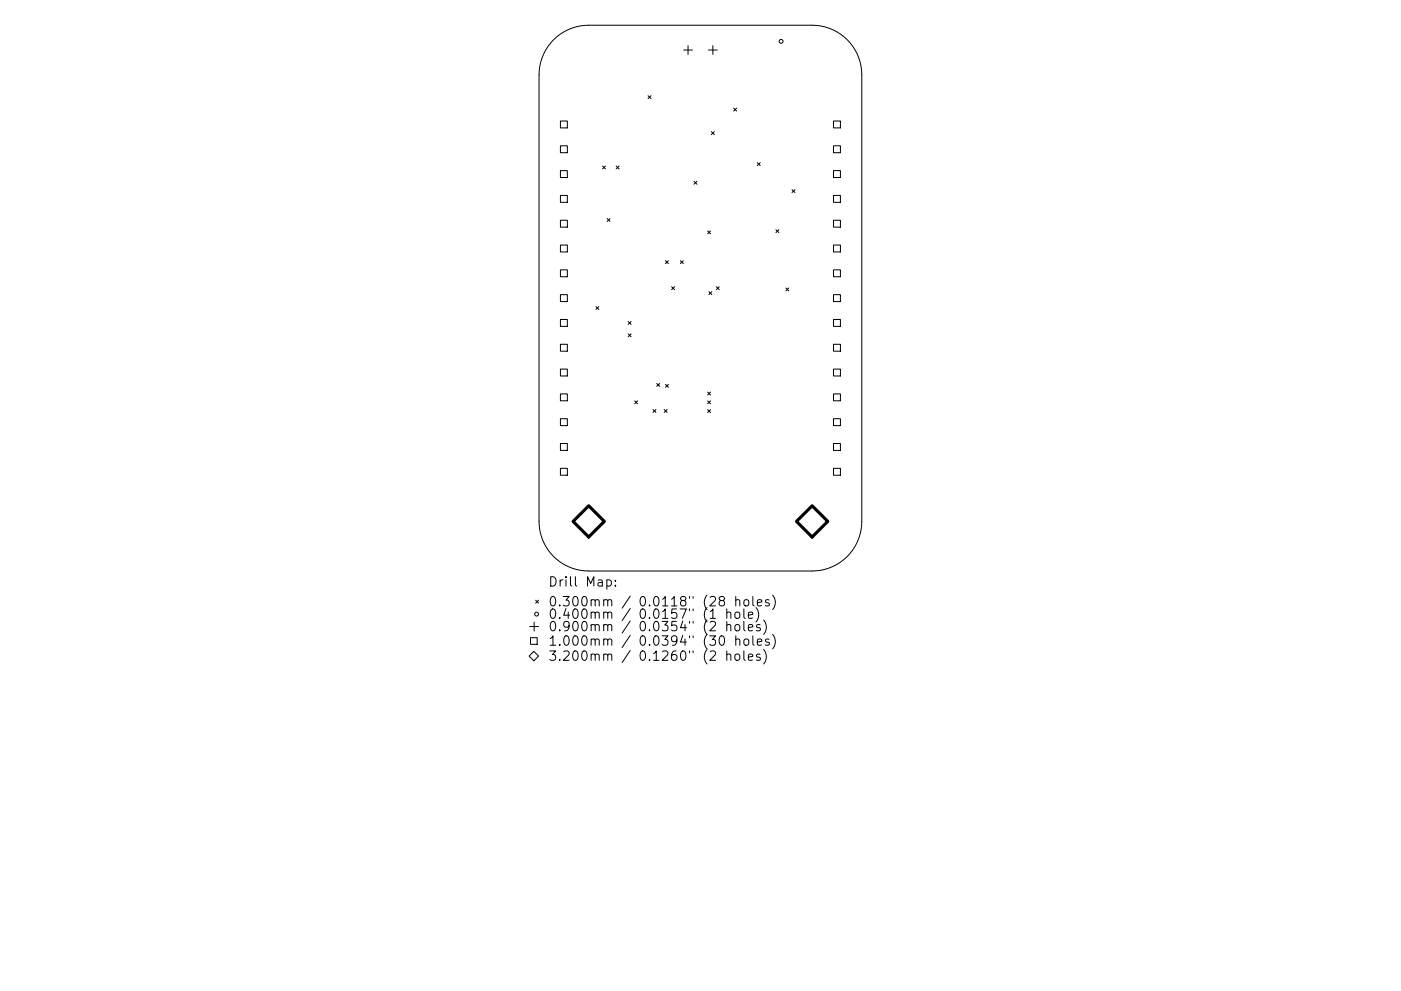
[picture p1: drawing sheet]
<svg xmlns="http://www.w3.org/2000/svg" width="297mm" height="210mm" viewBox="0 0 297 210" stroke-linecap="round" stroke-linejoin="round" font-family="sans-serif">
<defs><g id="words">
<g font-size="2.8">
<text x="116.2" y="124.5">Drill Map:</text>
<text x="116.2" y="128.7">0.300mm / 0.0118&quot; (28 holes)</text>
<text x="116.2" y="131.3">0.400mm / 0.0157&quot; (1 hole)</text>
<text x="116.2" y="133.9">0.900mm / 0.0354&quot; (2 holes)</text>
<text x="116.2" y="137">1.000mm / 0.0394&quot; (30 holes)</text>
<text x="116.2" y="140.2">3.200mm / 0.1260&quot; (2 holes)</text>
</g>
</g></defs>
<g fill="none" stroke="#000" stroke-width=".21">
<path d="M117.4 8.4a10.5 10.5 0 0 1 7.4-3h47.4a10.5 10.5 0 0 1 10.5 10.5v94.7a10.5 10.5 0 0 1-10.5 10.5h-47.4a10.5 10.5 0 0 1-10.5-10.5v-94.7a10.5 10.5 0 0 1 3.1-7.5zM144.9 10.6h1.9M145.9 9.7v1.8M150.2 10.6h1.9M151.1 9.7v1.8M118.8 25.7h1.5v1.4h-1.5zM118.8 30.9h1.5v1.5h-1.5zM118.8 36.2h1.5v1.5h-1.5zM127.7 35.2l.7 .6M128.4 35.2l-.7 .6M130.6 35.2l.7 .6M131.3 35.2l-.7 .6"/>
<path d="M137.4 20.3l.6 .6M138 20.3l-.6 .6M147.1 38.5l.7 .6M147.8 38.5l-.7 .6M150.8 27.9l.6 .7M151.4 27.9l-.6 .7M155.6 22.9l.6 .7M156.2 22.9l-.6 .7M160.6 34.5l.6 .6M161.2 34.5l-.6 .6M176.7 25.7h1.5v1.4h-1.5zM176.7 30.9h1.5v1.5h-1.5z"/>
<path d="M176.7 36.2h1.5v1.5h-1.5zM118.8 41.5h1.5v1.4h-1.5zM118.8 46.7h1.5v1.5h-1.5zM118.8 52h1.5v1.5h-1.5zM118.8 57.3h1.5v1.4h-1.5zM128.7 46.4l.6 .6M129.3 46.4l-.6 .6M141.1 55.3l.6 .6M141.7 55.3l-.6 .6M144.2 55.3l.7 .6M144.9 55.3l-.7 .6M150 49l.7 .6"/>
<path d="M150.7 49l-.7 .6M164.5 48.7l.6 .6M165.1 48.7l-.6 .6M167.9 40.2l.7 .7M168.6 40.2l-.7 .7M176.7 41.5h1.5v1.4h-1.5zM176.7 46.7h1.5v1.5h-1.5zM176.7 52h1.5v1.5h-1.5zM176.7 57.3h1.5v1.4h-1.5zM118.8 62.5h1.5v1.5h-1.5zM118.8 67.8h1.5v1.4h-1.5zM118.8 73h1.5v1.5h-1.5z"/>
<path d="M118.8 78.3h1.5v1.5h-1.5zM126.3 65l.7 .7M127 65l-.7 .7M133.2 68.2l.6 .6M133.2 70.8l.6 .7M133.8 68.2l-.6 .6M133.8 70.8l-.6 .7M142.4 60.8l.6 .7M143 60.8l-.6 .7M150.3 61.9l.6 .6M150.9 61.9l-.6 .6M151.9 60.8l.6 .7"/>
<path d="M152.5 60.8l-.6 .7M166.6 61.1l.6 .6M167.2 61.1l-.6 .6M176.7 62.5h1.5v1.5h-1.5zM176.7 67.8h1.5v1.4h-1.5zM176.7 73h1.5v1.5h-1.5zM176.7 78.3h1.5v1.5h-1.5zM118.8 83.6h1.5v1.4h-1.5zM118.8 88.8h1.5v1.5h-1.5zM118.8 94.1h1.5v1.5h-1.5zM118.8 99.4h1.5v1.4h-1.5zM134.6 85l.6 .7"/>
<path d="M135.2 85l-.6 .7M138.5 86.9l.6 .6M139.1 86.9l-.6 .6M139.2 81.4l.7 .6M139.9 81.4l-.7 .6M140.8 86.9l.6 .6M141.1 81.5l.6 .7M141.4 86.9l-.6 .6M141.7 81.5l-.6 .7M150 85l.7 .7M150 83.2l.7 .6M150 86.9l.7 .6"/>
<path d="M150.7 83.2l-.7 .6M150.7 85l-.7 .7M150.7 86.9l-.7 .6M176.7 83.6h1.5v1.4h-1.5zM176.7 88.8h1.5v1.5h-1.5zM176.7 94.1h1.5v1.5h-1.5zM176.7 99.4h1.5v1.4h-1.5zM112.2 139.2l1-1 1 1-1 1zM112.3 132.9h1.9M112.5 135.3h1.4v1.4h-1.4zM113.3 132v1.9M113.6 127.3l.6 .7"/>
<path d="M114.2 127.3l-.6 .7M128.7 123.1l.5-.1 .4 .4v.6l-.2 .3h-.7M130.5 124.2v.2M130.5 123.1v.2M150.6 129.8l.5-.6v2M152.7 135.1l.4-.2a1.25 1.25 0 0 1 0 2l-.3-.1-.2-.3-.1-.8zM152.9 127.4l-.4-.4 .1-.3 .3-.1 .5 .1 .2 .2-.1 .3-.8 .3-.2 .3v.4l.4 .4h.3l.4-.4v-.4l-.4-.4M154.1 130.1a.5 .5 0 0 1 .9 0v1.1M154.1 132.7a.5 .5 0 0 1 .9 .1v1M154.1 139a.5 .5 0 0 1 .9 .1v1M154.1 129.2v2M154.1 131.8v2"/>
<path d="M154.1 138.1v2M155.9 130.1a.54 .54 0 0 1 .5-.2 .54 .54 0 0 1 .5 .3v.6a.54 .54 0 0 1-.6 .4 .54 .54 0 0 1-.5-.4zM155.9 132.7a.54 .54 0 0 1 .5-.2 .54 .54 0 0 1 .5 .4v.6a.54 .54 0 0 1-.6 .4 .54 .54 0 0 1-.5-.4zM156 127.4l.3-.2 .5 .1 .1 1.3M156 135.8a.5 .5 0 0 1 .9 .1v1M156 138.9a.54 .54 0 0 1 .9 .3v.5a.54 .54 0 0 1-.6 .4 .54 .54 0 0 1-.5-.4v-.5zM156 126.6v2M156 134.9v2M157.7 129.2v1.7l.3 .3M157.7 131.8v1.8l.3 .2M157.7 138.1v1.7l.3 .3M157.8 135.8a.54 .54 0 0 1 .5-.2 .54 .54 0 0 1 .5 .4v.5a.54 .54 0 0 1-.6 .4 .54 .54 0 0 1-.5-.4z"/>
<path d="M157.9 127.3l.2-.1a.54 .54 0 0 1 .7 .4v.6a.54 .54 0 0 1-.6 .4 .54 .54 0 0 1-.5-.4v-.6zM158.7 130.5l.9-.2-.1-.3-.5-.1-.3 .2 .1 1h.7M158.7 133.2l.9-.2-.1-.4-.5-.1-.3 .3 .1 .9h.7M158.7 139.4l.9-.2-.1-.3-.5-.1-.3 .3 .1 .9h.7M159.6 126.6v1.7l.3 .3M159.6 134.9v1.7l.3 .3M160.3 128.9a2.29 2.29 0 0 1 0 3.1M160.6 127.9l.9-.2-.1-.4-.5-.1-.3 .3 .1 1h.7M160.6 136.2l.9-.2-.1-.3-.5-.1-.3 .3 .1 .9h.7M161.1 132.6l-.4-.1-.3 .3 .1 .3 .6 .2v.4h-.7M161.1 138.9l-.4-.1-.3 .3 .1 .2 .6 .2v.5h-.7M161.9 131.6a2.29 2.29 0 0 1 0 3"/>
<path d="M161.9 137.8a2.29 2.29 0 0 1 0 3.1M163 127.3l-.4-.1-.3 .3 .1 .3 .6 .2v.5h-.7M163 135.7l-.4-.1-.3 .3 .1 .2 .6 .2v.5h-.7M163.8 126.3a2.29 2.29 0 0 1 0 3M163.8 134.6a2.29 2.29 0 0 1 0 3.1"/>
<circle cx="165.6" cy="8.8" r=".41"/>
<circle cx="113.8" cy="130.3" r=".41"/>
</g>
<path d="M121.5 110.6l3.3-3.3 3.3 3.3-3.3 3.3zM168.9 110.6l3.3-3.3 3.3 3.3-3.3 3.3z" fill="none" stroke="#000" stroke-width=".66"/>
<use href="#words"/>
</svg>
